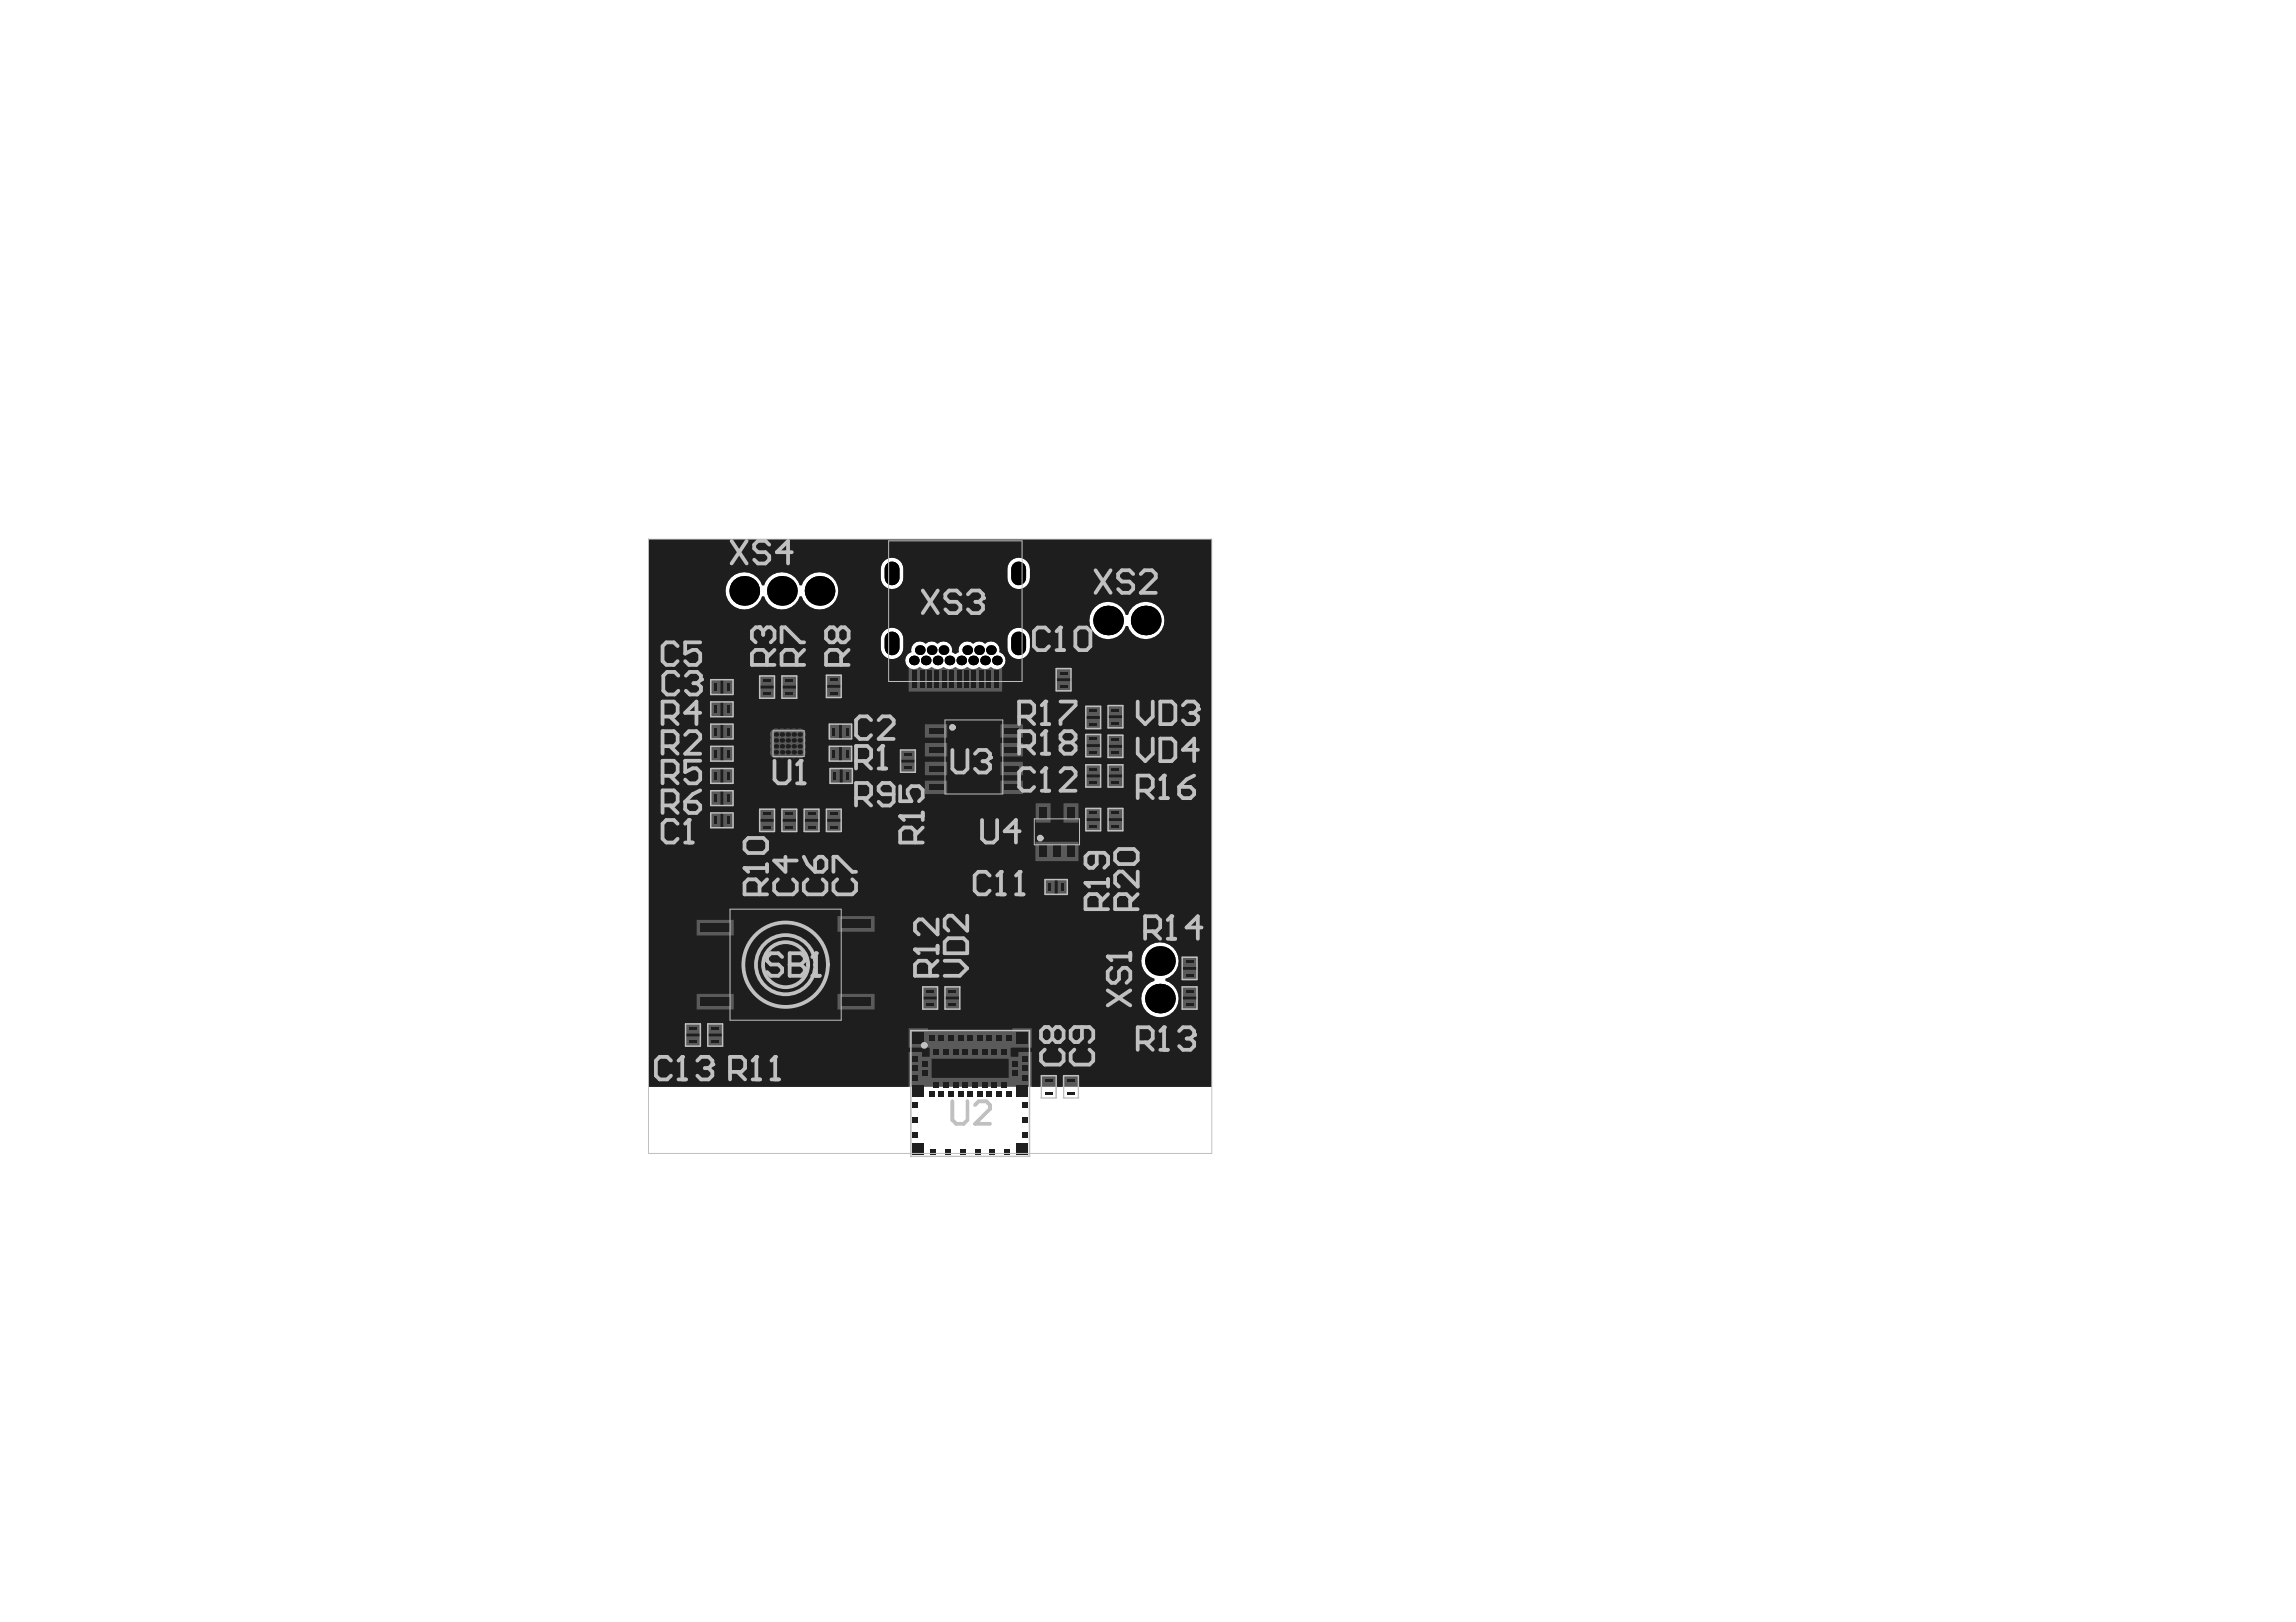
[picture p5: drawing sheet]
<svg xmlns="http://www.w3.org/2000/svg" width="297mm" height="210mm" viewBox="0 0 297 210" stroke-linecap="round" stroke-linejoin="round" font-family="sans-serif">
<path d="M83.9 69.8h72.9v70.8h-72.9zM94.6 74.8a2.42 2.42 0 0 0 .4 3.7 2.42 2.42 0 0 0 3.6-1.3h.3a2.41 2.41 0 0 0 2.3 1.7 2.41 2.41 0 0 0 2.3-1.7h.2a2.42 2.42 0 0 0 3.8 1.2 2.42 2.42 0 0 0 0-3.9 2.42 2.42 0 0 0-3.8 1.2h-.2a2.41 2.41 0 0 0-2.3-1.7 2.41 2.41 0 0 0-2.3 1.7h-.3a2.42 2.42 0 0 0-4-.9zM130.8 72.6a2.9 2.9 0 0 0 0 3.2 1.46 1.46 0 0 0 1.5 .3 1.46 1.46 0 0 0 .9-1.3 2.35 2.35 0 0 0-.4-2.2 1.46 1.46 0 0 0-2 0zM114.4 72.6a2.9 2.9 0 0 0 0 3.2 1.46 1.46 0 0 0 1.6 .3 1.46 1.46 0 0 0 .9-1.3 2.35 2.35 0 0 0-.5-2.2 1.46 1.46 0 0 0-2 0zM141.6 78.6a2.42 2.42 0 0 0 .5 3.8 2.42 2.42 0 0 0 3.6-1.4h.2a2.42 2.42 0 0 0 3.7 1.3 2.42 2.42 0 0 0 0-4 2.42 2.42 0 0 0-3.7 1.3h-.2a2.41 2.41 0 0 0-4.1-1zM118.2 83.3l-.3 .4v.4v.3a1.12 1.12 0 0 0-.7 1.6 1.12 1.12 0 0 0 1.8 .3 1.11 1.11 0 0 0 1.5 0 1.11 1.11 0 0 0 1.6 0 1.11 1.11 0 0 0 1.5 0 1.11 1.11 0 0 0 1.5 0 1.11 1.11 0 0 0 1.6 0 1.11 1.11 0 0 0 1.5 0 1.12 1.12 0 0 0 1.7-.3 1.12 1.12 0 0 0-.6-1.6 1.11 1.11 0 0 0-.5-1.2 1.11 1.11 0 0 0-1.4 .1 1.11 1.11 0 0 0-1.5 0 1.11 1.11 0 0 0-1.3-.1 1.11 1.11 0 0 0-.5 1.2l-.5 .2-.5-.2a1.11 1.11 0 0 0-.5-1.2 1.11 1.11 0 0 0-1.3 .1 1.11 1.11 0 0 0-1.5 0 1.12 1.12 0 0 0-1.6 0zM130.8 81.7a2.9 2.9 0 0 0 0 3.2 1.46 1.46 0 0 0 1.5 .3 1.46 1.46 0 0 0 .9-1.4 2.35 2.35 0 0 0-.4-2.1 1.46 1.46 0 0 0-2 0zM114.4 81.7a2.9 2.9 0 0 0 0 3.2 1.46 1.46 0 0 0 1.6 .3 1.46 1.46 0 0 0 .9-1.4 2.35 2.35 0 0 0-.5-2.1 1.46 1.46 0 0 0-2 0zM148.3 122.6a2.41 2.41 0 0 0 1 4.1v.2a2.42 2.42 0 0 0-1.2 3.7 2.42 2.42 0 0 0 3.9 0 2.42 2.42 0 0 0-1.2-3.7v-.2a2.42 2.42 0 0 0 1.3-3.6 2.42 2.42 0 0 0-3.8-.5z" fill="#5a5a5a"/>
<g fill="#000">
<circle cx="96.3" cy="76.5" r="1.92"/>
<circle cx="101.2" cy="76.5" r="1.92"/>
<circle cx="106" cy="76.5" r="1.92"/>
<circle cx="118.2" cy="85.5" r=".62"/>
<circle cx="119" cy="84.1" r=".62"/>
<circle cx="119.8" cy="85.5" r=".62"/>
<circle cx="120.5" cy="84.1" r=".62"/>
<circle cx="121.3" cy="85.5" r=".62"/>
<circle cx="122.1" cy="84.1" r=".62"/>
<circle cx="122.8" cy="85.5" r=".62"/>
<circle cx="124.4" cy="85.5" r=".62"/>
<circle cx="125.1" cy="84.1" r=".62"/>
<circle cx="125.9" cy="85.5" r=".62"/>
<circle cx="126.7" cy="84.1" r=".62"/>
<circle cx="127.4" cy="85.5" r=".62"/>
<circle cx="128.2" cy="84.1" r=".62"/>
<circle cx="129" cy="85.5" r=".62"/>
<circle cx="143.4" cy="80.3" r="1.92"/>
<circle cx="148.2" cy="80.3" r="1.92"/>
<circle cx="150.1" cy="129.2" r="1.92"/>
<circle cx="150.1" cy="124.4" r="1.92"/>
</g>
<path d="M115.4 73.6v1.2M131.8 73.6v1.2M115.4 82.7v1.1M131.8 82.7v1.1" fill="none" stroke="#000" stroke-width="1.9"/>
<g fill="#1e1e1e">
<path d="M120.5 137h10v2.5h-10z"/>
<path d="M83.9 69.8h72.9v70.8h-17.1l-.2-.1v-1.4h-1.9v1.4l-.2 .1h-.6l-.2-.1v-1.4h-1.9v1.4l-.1 .1h-1.1v-4.5h-1.8v.7h-1v-1.2h2.8v-2.5h-2.5v.4h-10.9v-.4h-2.6v2.5h2.8v1.2h-1v-.7h-1.8v4.5h-33.6zM94.6 74.8a2.42 2.42 0 0 0 .4 3.7 2.42 2.42 0 0 0 3.6-1.3h.3a2.41 2.41 0 0 0 2.3 1.7 2.41 2.41 0 0 0 2.3-1.7h.2a2.42 2.42 0 0 0 3.8 1.2 2.42 2.42 0 0 0 0-3.9 2.42 2.42 0 0 0-3.8 1.2h-.2a2.41 2.41 0 0 0-2.3-1.7 2.41 2.41 0 0 0-2.3 1.7h-.3a2.42 2.42 0 0 0-4-.9zM130.8 72.6a2.9 2.9 0 0 0 0 3.2 1.46 1.46 0 0 0 1.5 .3 1.46 1.46 0 0 0 .9-1.3 2.35 2.35 0 0 0-.4-2.2 1.46 1.46 0 0 0-2 0zM114.4 72.6a2.9 2.9 0 0 0 0 3.2 1.46 1.46 0 0 0 1.6 .3 1.46 1.46 0 0 0 .9-1.3 2.35 2.35 0 0 0-.5-2.2 1.46 1.46 0 0 0-2 0zM141.6 78.6a2.42 2.42 0 0 0 .5 3.8 2.42 2.42 0 0 0 3.6-1.4h.2a2.42 2.42 0 0 0 3.7 1.3 2.42 2.42 0 0 0 0-4 2.42 2.42 0 0 0-3.7 1.3h-.2a2.41 2.41 0 0 0-4.1-1zM118.2 83.3l-.3 .4v.4v.3a1.1 1.1 0 0 0-.8 .9 1.1 1.1 0 0 0 .4 1.1v3.1h12.1v-3.1a1.1 1.1 0 0 0 .5-1.1 1.1 1.1 0 0 0-.8-.9 1.11 1.11 0 0 0-.5-1.2 1.11 1.11 0 0 0-1.4 .1 1.11 1.11 0 0 0-1.5 0 1.11 1.11 0 0 0-1.3-.1 1.11 1.11 0 0 0-.5 1.2l-.5 .2-.5-.2a1.11 1.11 0 0 0-.5-1.2 1.11 1.11 0 0 0-1.3 .1 1.11 1.11 0 0 0-1.5 0 1.12 1.12 0 0 0-1.6 0zM130.8 81.7a2.9 2.9 0 0 0 0 3.2 1.46 1.46 0 0 0 1.5 .3 1.46 1.46 0 0 0 .9-1.4 2.35 2.35 0 0 0-.4-2.1 1.46 1.46 0 0 0-2 0zM114.4 81.7a2.9 2.9 0 0 0 0 3.2 1.46 1.46 0 0 0 1.6 .3 1.46 1.46 0 0 0 .9-1.4 2.35 2.35 0 0 0-.5-2.1 1.46 1.46 0 0 0-2 0zM136.6 86.4v1.4h2v-1.4zM106.9 87.3v1.3h1.9v-1.3zM101.2 87.4v1.3h1.9v-1.3zM98.3 87.4v1.3h1.9v-1.3zM136.6 88.1v1.4h2v-1.4zM93.6 88v1.9h1.3v-1.9zM91.8 88v1.9h1.4v-1.9zM106.9 89v1.4h1.9v-1.4zM101.2 89.1v1.4h1.9v-1.4zM98.3 89.1v1.4h1.9v-1.4zM143.3 91.2v1.4h2v-1.4zM140.5 91.3v1.4h1.9v-1.4zM93.6 90.8v2h1.3v-2zM91.8 90.8v2h1.4v-2zM143.3 92.9v1.4h2v-1.4zM99.8 94.5a.75 .75 0 0 0-.1 .9 .7 .7 0 0 0 0 .8 .7 .7 0 0 0 0 .8 .77 .77 0 0 0 .1 .9 .77 .77 0 0 0 1 .1 .7 .7 0 0 0 .8 0 .7 .7 0 0 0 .7 0 .7 .7 0 0 0 .8 0 .77 .77 0 0 0 .9-.1 .77 .77 0 0 0 .1-.9 .7 .7 0 0 0 0-.8 .7 .7 0 0 0 0-.8 .77 .77 0 0 0-.1-.9 .77 .77 0 0 0-.9-.1 .7 .7 0 0 0-.8 0 .7 .7 0 0 0-.8 0 .7 .7 0 0 0-.7 0 .75 .75 0 0 0-1 .1zM140.5 93v1.4h1.9v-1.4zM129.4 93.7v1.8h2.9v-1.8zM119.7 93.7v1.8h2.9v-1.8zM108.9 93.7v1.9h1.4v-1.9zM107.2 93.7v1.9h1.3v-1.9zM93.6 93.7v1.9h1.3v-1.9zM91.8 93.7v1.9h1.4v-1.9zM140.5 94.9v1.4h1.9v-1.4zM143.3 95v1.4h2v-1.4zM129.4 96.2v1.7h2.9v-1.7zM119.7 96.2v1.7h2.9v-1.7zM140.5 96.7v1.3h1.9v-1.3zM143.3 96.8v1.3h2v-1.3zM116.5 97v1.3h1.9v-1.3zM108.9 96.6v1.9h1.4v-1.9zM107.2 96.6v1.9h1.3v-1.9zM93.6 96.6v1.9h1.3v-1.9zM91.8 96.6v1.9h1.4v-1.9zM116.5 98.7v1.3h1.9v-1.3zM143.3 98.9v1.3h2v-1.3zM140.5 98.9v1.3h1.9v-1.3zM129.4 98.6v1.7h2.9v-1.7zM119.7 98.6v1.7h2.9v-1.7zM109 99.4v2h1.4v-2zM107.3 99.4v2h1.3v-2zM93.6 99.4v2h1.3v-2zM91.8 99.4v2h1.4v-2zM143.3 100.6v1.4h2v-1.4zM140.5 100.6v1.4h1.9v-1.4zM129.4 101v1.8h2.9v-1.8zM119.7 101v1.8h2.9v-1.8zM93.6 102.3v2h1.3v-2zM91.8 102.3v2h1.4v-2zM143.3 104.5v1.4h2v-1.4zM140.5 104.5v1.4h1.9v-1.4zM106.9 104.6v1.4h1.9v-1.4zM104 104.6v1.4h2v-1.4zM98.3 104.6v1.4h1.9v-1.4zM101.2 104.6v1.4h1.9v-1.4zM137.6 104v2.5h1.9v-2.5zM134 104v2.5h1.9v-2.5zM93.6 105.2v1.9h1.3v-1.9zM91.8 105.2v1.9h1.4v-1.9zM143.3 106.2v1.4h2v-1.4zM140.5 106.2v1.4h1.9v-1.4zM106.9 106.3v1.4h1.9v-1.4zM104 106.3v1.4h2v-1.4zM98.3 106.3v1.4h1.9v-1.4zM101.2 106.3v1.4h1.9v-1.4zM133.9 108.9v2.5h5.6v-2.5zM136.8 113.8v1.9h1.4v-1.9zM135.1 113.8v1.9h1.4v-1.9zM108.3 118.6v2h4.9v-2zM90.1 119v2.1h4.8v-2.1zM152.9 123.8v1.3h2v-1.3zM152.9 125.5v1.4h2v-1.4zM122.2 127.6v1.4h2v-1.4zM119.4 127.6v1.4h1.9v-1.4zM152.9 127.6v1.4h2v-1.4zM108.3 128.6v2h4.9v-2zM90.1 128.6v2h4.8v-2zM122.2 129.3v1.4h2v-1.4zM119.4 129.3v1.4h1.9v-1.4zM152.9 129.3v1.4h2v-1.4zM148.3 122.6a2.41 2.41 0 0 0 1 4.1v.2a2.42 2.42 0 0 0-1.2 3.7 2.42 2.42 0 0 0 3.9 0 2.42 2.42 0 0 0-1.2-3.7v-.2a2.42 2.42 0 0 0 1.3-3.6 2.42 2.42 0 0 0-3.8-.5zM88.7 132.4v1.4h1.9v-1.4zM91.6 132.4v1.4h1.9v-1.4zM88.7 134.1v1.4h1.9v-1.4zM91.6 134.1v1.4h1.9v-1.4z"/>
</g>
<g fill="#000">
<circle cx="96.3" cy="76.5" r="1.92"/>
<circle cx="101.2" cy="76.5" r="1.92"/>
<circle cx="106" cy="76.5" r="1.92"/>
<circle cx="118.2" cy="85.5" r=".62"/>
<circle cx="119" cy="84.1" r=".62"/>
<circle cx="119.8" cy="85.5" r=".62"/>
<circle cx="120.5" cy="84.1" r=".62"/>
<circle cx="121.3" cy="85.5" r=".62"/>
<circle cx="122.1" cy="84.1" r=".62"/>
<circle cx="122.8" cy="85.5" r=".62"/>
<circle cx="124.4" cy="85.5" r=".62"/>
<circle cx="125.1" cy="84.1" r=".62"/>
<circle cx="125.9" cy="85.5" r=".62"/>
<circle cx="126.7" cy="84.1" r=".62"/>
<circle cx="127.4" cy="85.5" r=".62"/>
<circle cx="128.2" cy="84.1" r=".62"/>
<circle cx="129" cy="85.5" r=".62"/>
<circle cx="143.4" cy="80.3" r="1.92"/>
<circle cx="148.2" cy="80.3" r="1.92"/>
<circle cx="150.1" cy="129.2" r="1.92"/>
<circle cx="150.1" cy="124.4" r="1.92"/>
</g>
<path d="M115.4 73.6v1.2M131.8 73.6v1.2M115.4 82.7v1.1M131.8 82.7v1.1" fill="none" stroke="#000" stroke-width="1.9"/>
<g fill="#1e1e1e">
<path d="M92 134.6h1v.4h-1z" fill-rule="evenodd"/>
<path d="M92 132.9h1v.4h-1z" fill-rule="evenodd"/>
<path d="M92.3 99.9h.4v1h-.4z" fill-rule="evenodd"/>
<path d="M92.3 97.1h.4v.9h-.4z" fill-rule="evenodd"/>
<path d="M92.3 88.4h.4v1h-.4z" fill-rule="evenodd"/>
<path d="M94.1 99.9h.3v1h-.3z" fill-rule="evenodd"/>
<path d="M94.1 97.1h.3v.9h-.3z" fill-rule="evenodd"/>
<path d="M94.1 88.4h.3v1h-.3z" fill-rule="evenodd"/>
<path d="M98.8 105.1h.9v.4h-.9z" fill-rule="evenodd"/>
<path d="M98.8 87.9h.9v.3h-.9z" fill-rule="evenodd"/>
<path d="M98.8 89.6h.9v.4h-.9z" fill-rule="evenodd"/>
<path d="M107.4 105.1h.9v.4h-.9z" fill-rule="evenodd"/>
<path d="M107.8 99.9h.4v1h-.4z" fill-rule="evenodd"/>
<path d="M107.7 97.1h.4v.9h-.4z" fill-rule="evenodd"/>
<path d="M107.4 87.8h.9v.4h-.9z" fill-rule="evenodd"/>
<path d="M107.4 89.5h.9v.4h-.9z" fill-rule="evenodd"/>
<path d="M118 146.5h.8v.8h-.8z" fill-rule="evenodd"/>
<path d="M118 144.6h.8v.7h-.8z" fill-rule="evenodd"/>
<path d="M118 142.7h.8v.7h-.8z" fill-rule="evenodd"/>
<path d="M119.3 138.5h.7v.8h-.7z" fill-rule="evenodd"/>
<path d="M118 139.1h.8v.8h-.8z" fill-rule="evenodd"/>
<path d="M118 136.6h.8v.8h-.8z" fill-rule="evenodd"/>
<path d="M119.9 128.1h.9v.4h-.9z" fill-rule="evenodd"/>
<path d="M122 140h.8v.7h-.8z" fill-rule="evenodd"/>
<path d="M123.3 140h.7v.7h-.7z" fill-rule="evenodd"/>
<path d="M123.3 135.8h.7v.7h-.7z" fill-rule="evenodd"/>
<path d="M122 135.8h.8v.7h-.8z" fill-rule="evenodd"/>
<path d="M122.7 128.1h1v.4h-1z" fill-rule="evenodd"/>
<path d="M125.8 140h.7v.7h-.7z" fill-rule="evenodd"/>
<path d="M127 140h.8v.7h-.8z" fill-rule="evenodd"/>
<path d="M127 135.8h.8v.7h-.8z" fill-rule="evenodd"/>
<path d="M125.8 135.8h.7v.7h-.7z" fill-rule="evenodd"/>
<path d="M131 138.5h.7v.8h-.7z" fill-rule="evenodd"/>
<path d="M129.5 140h.8v.7h-.8z" fill-rule="evenodd"/>
<path d="M129.5 135.8h.8v.7h-.8z" fill-rule="evenodd"/>
<path d="M129.9 101.5h1.9v.8h-1.9z" fill-rule="evenodd"/>
<path d="M129.9 96.6h1.9v.8h-1.9z" fill-rule="evenodd"/>
<path d="M135.2 139.6h1v.4h-1z" fill-rule="evenodd"/>
<path d="M134.5 104.4h.9v1.6h-.9z" fill-rule="evenodd"/>
<path d="M138.1 139.6h.9v.4h-.9z" fill-rule="evenodd"/>
<path d="M138.1 104.4h.9v1.6h-.9z" fill-rule="evenodd"/>
<path d="M137.1 88.6h1v.4h-1z" fill-rule="evenodd"/>
<path d="M141 105h.9v.4h-.9z" fill-rule="evenodd"/>
<path d="M141 101.1h.9v.4h-.9z" fill-rule="evenodd"/>
<path d="M141 99.4h.9v.3h-.9z" fill-rule="evenodd"/>
<path d="M141 97.2h.9v.3h-.9z" fill-rule="evenodd"/>
<path d="M141 95.4h.9v.4h-.9z" fill-rule="evenodd"/>
<path d="M141 93.5h.9v.4h-.9z" fill-rule="evenodd"/>
<path d="M141 91.8h.9v.4h-.9z" fill-rule="evenodd"/>
<path d="M153.4 128.1h1v.4h-1z" fill-rule="evenodd"/>
<path d="M153.4 124.3h1v.3h-1z" fill-rule="evenodd"/>
<path d="M92.3 102.8h.4v1h-.4z" fill-rule="evenodd"/>
<path d="M92.3 105.7h.4v.9h-.4z" fill-rule="evenodd"/>
<path d="M92.3 94.2h.4v.9h-.4z" fill-rule="evenodd"/>
<path d="M92.3 91.3h.4v1h-.4z" fill-rule="evenodd"/>
<path d="M94.1 102.8h.3v1h-.3z" fill-rule="evenodd"/>
<path d="M94.1 105.7h.3v.9h-.3z" fill-rule="evenodd"/>
<path d="M94.1 94.2h.3v.9h-.3z" fill-rule="evenodd"/>
<path d="M94.1 91.3h.3v1h-.3z" fill-rule="evenodd"/>
<path d="M98.8 106.8h.9v.4h-.9z" fill-rule="evenodd"/>
<path d="M107.7 94.2h.4v.9h-.4z" fill-rule="evenodd"/>
<path d="M107.4 106.8h.9v.4h-.9z" fill-rule="evenodd"/>
<path d="M118 140.5h1.6v1.5h-1.6z" fill-rule="evenodd"/>
<path d="M118 147.9h1.6v1.6h-1.6z" fill-rule="evenodd"/>
<path d="M119.9 129.8h.9v.4h-.9z" fill-rule="evenodd"/>
<path d="M118 133.6h1.6v1.5h-1.6z" fill-rule="evenodd"/>
<path d="M119.3 137.2h.7v.8h-.7z" fill-rule="evenodd"/>
<path d="M118 137.9h.8v.7h-.8z" fill-rule="evenodd"/>
<path d="M120 86.7h.5v2.3h-.5z" fill-rule="evenodd"/>
<path d="M119 86.7h.6v2.3h-.6z" fill-rule="evenodd"/>
<path d="M118 86.7h.6v2.3h-.6z" fill-rule="evenodd"/>
<path d="M122.3 148.7h.7v.8h-.7z" fill-rule="evenodd"/>
<path d="M121.4 141.2h.8v.8h-.8z" fill-rule="evenodd"/>
<path d="M122.6 141.2h.8v.8h-.8z" fill-rule="evenodd"/>
<path d="M123.9 141.2h.8v.8h-.8z" fill-rule="evenodd"/>
<path d="M122.7 129.8h1v.4h-1z" fill-rule="evenodd"/>
<path d="M123.9 133.9h.8v.8h-.8z" fill-rule="evenodd"/>
<path d="M122.6 133.9h.8v.8h-.8z" fill-rule="evenodd"/>
<path d="M121.4 133.9h.8v.8h-.8z" fill-rule="evenodd"/>
<path d="M123.8 86.7h.6v2.3h-.6z" fill-rule="evenodd"/>
<path d="M122.8 86.7h.6v2.3h-.6z" fill-rule="evenodd"/>
<path d="M121.9 86.7h.5v2.3h-.5z" fill-rule="evenodd"/>
<path d="M126.1 148.7h.8v.8h-.8z" fill-rule="evenodd"/>
<path d="M126.4 141.2h.7v.8h-.7z" fill-rule="evenodd"/>
<path d="M127.6 141.2h.8v.8h-.8z" fill-rule="evenodd"/>
<path d="M127.6 133.9h.8v.8h-.8z" fill-rule="evenodd"/>
<path d="M126.4 133.9h.7v.8h-.7z" fill-rule="evenodd"/>
<path d="M127.6 86.7h.6v2.3h-.6z" fill-rule="evenodd"/>
<path d="M126.7 86.7h.5v2.3h-.5z" fill-rule="evenodd"/>
<path d="M125.7 86.7h.6v2.3h-.6z" fill-rule="evenodd"/>
<path d="M129.9 148.7h.8v.8h-.8z" fill-rule="evenodd"/>
<path d="M130.1 141.2h.8v.8h-.8z" fill-rule="evenodd"/>
<path d="M131 137.2h.7v.8h-.7z" fill-rule="evenodd"/>
<path d="M130.1 133.9h.8v.8h-.8z" fill-rule="evenodd"/>
<path d="M129.9 99.1h1.9v.7h-1.9z" fill-rule="evenodd"/>
<path d="M129.9 94.2h1.9v.8h-1.9z" fill-rule="evenodd"/>
<path d="M135.2 141.3h1v.4h-1z" fill-rule="evenodd"/>
<path d="M134.4 109.4h1v1.6h-1z" fill-rule="evenodd"/>
<path d="M135.6 114.3h.4v1h-.4z" fill-rule="evenodd"/>
<path d="M138.1 141.3h.9v.4h-.9z" fill-rule="evenodd"/>
<path d="M138.1 109.4h.9v1.6h-.9z" fill-rule="evenodd"/>
<path d="M137.3 114.3h.4v1h-.4z" fill-rule="evenodd"/>
<path d="M137.1 86.9h1v.4h-1z" fill-rule="evenodd"/>
<path d="M141 106.7h.9v.4h-.9z" fill-rule="evenodd"/>
<path d="M153.4 126h1v.4h-1z" fill-rule="evenodd"/>
<path d="M153.4 129.8h1v.4h-1z" fill-rule="evenodd"/>
<path d="M89.2 134.6h.9v.4h-.9z" fill-rule="evenodd"/>
<path d="M89.2 132.9h.9v.4h-.9z" fill-rule="evenodd"/>
<path d="M90.6 119.5h3.8v1.1h-3.8z" fill-rule="evenodd"/>
<path d="M104.5 105.1h1v.4h-1z" fill-rule="evenodd"/>
<path d="M101.6 105.1h1v.4h-1z" fill-rule="evenodd"/>
<path d="M109.5 99.9h.4v1h-.4z" fill-rule="evenodd"/>
<path d="M109.4 97.1h.4v.9h-.4z" fill-rule="evenodd"/>
<path d="M101.6 87.9h1v.3h-1z" fill-rule="evenodd"/>
<path d="M101.6 89.6h1v.4h-1z" fill-rule="evenodd"/>
<path d="M120.8 140h.7v.7h-.7z" fill-rule="evenodd"/>
<path d="M124.5 140h.8v.7h-.8z" fill-rule="evenodd"/>
<path d="M124.5 135.8h.8v.7h-.8z" fill-rule="evenodd"/>
<path d="M120.8 135.8h.7v.7h-.7z" fill-rule="evenodd"/>
<path d="M120.1 101.5h2v.8h-2z" fill-rule="evenodd"/>
<path d="M120.1 96.6h2v.8h-2z" fill-rule="evenodd"/>
<path d="M117 97.4h.9v.4h-.9z" fill-rule="evenodd"/>
<path d="M132.2 146.5h.8v.8h-.8z" fill-rule="evenodd"/>
<path d="M132.2 142.7h.8v.7h-.8z" fill-rule="evenodd"/>
<path d="M132.2 144.6h.8v.7h-.8z" fill-rule="evenodd"/>
<path d="M132.2 139.1h.8v.8h-.8z" fill-rule="evenodd"/>
<path d="M128.2 140h.8v.7h-.8z" fill-rule="evenodd"/>
<path d="M132.2 136.6h.8v.8h-.8z" fill-rule="evenodd"/>
<path d="M128.2 135.8h.8v.7h-.8z" fill-rule="evenodd"/>
<path d="M143.8 105h1v.4h-1z" fill-rule="evenodd"/>
<path d="M143.8 101.1h1v.4h-1z" fill-rule="evenodd"/>
<path d="M143.8 99.4h1v.3h-1z" fill-rule="evenodd"/>
<path d="M143.8 97.3h1v.3h-1z" fill-rule="evenodd"/>
<path d="M143.8 95.5h1v.4h-1z" fill-rule="evenodd"/>
<path d="M143.8 93.4h1v.4h-1z" fill-rule="evenodd"/>
<path d="M143.8 91.7h1v.4h-1z" fill-rule="evenodd"/>
<path d="M90.6 129.1h3.8v1.1h-3.8z" fill-rule="evenodd"/>
<path d="M109.4 94.2h.4v.9h-.4z" fill-rule="evenodd"/>
<path d="M104.5 106.8h1v.4h-1z" fill-rule="evenodd"/>
<path d="M101.6 106.8h1v.4h-1z" fill-rule="evenodd"/>
<path d="M124.2 148.7h.7v.8h-.7z" fill-rule="evenodd"/>
<path d="M120.3 148.7h.8v.8h-.8z" fill-rule="evenodd"/>
<path d="M120.1 141.2h.8v.8h-.8z" fill-rule="evenodd"/>
<path d="M125.1 141.2h.8v.8h-.8z" fill-rule="evenodd"/>
<path d="M125.1 133.9h.8v.8h-.8z" fill-rule="evenodd"/>
<path d="M120.1 133.9h.8v.8h-.8z" fill-rule="evenodd"/>
<path d="M120.1 99.1h2v.7h-2z" fill-rule="evenodd"/>
<path d="M120.1 94.2h2v.8h-2z" fill-rule="evenodd"/>
<path d="M117 99.2h.9v.4h-.9z" fill-rule="evenodd"/>
<path d="M124.7 86.7h.6v2.3h-.6z" fill-rule="evenodd"/>
<path d="M120.9 86.7h.6v2.3h-.6z" fill-rule="evenodd"/>
<path d="M128 148.7h.8v.8h-.8z" fill-rule="evenodd"/>
<path d="M128.9 141.2h.7v.8h-.7z" fill-rule="evenodd"/>
<path d="M131.5 140.5h1.5v1.5h-1.5z" fill-rule="evenodd"/>
<path d="M131.5 147.9h1.5v1.6h-1.5z" fill-rule="evenodd"/>
<path d="M132.2 137.9h.8v.7h-.8z" fill-rule="evenodd"/>
<path d="M128.9 133.9h.7v.8h-.7z" fill-rule="evenodd"/>
<path d="M131.5 133.6h1.5v1.5h-1.5z" fill-rule="evenodd"/>
<path d="M136.3 109.4h.9v1.6h-.9z" fill-rule="evenodd"/>
<path d="M128.6 86.7h.6v2.3h-.6z" fill-rule="evenodd"/>
<path d="M143.8 106.7h1v.4h-1z" fill-rule="evenodd"/>
<path d="M108.8 119h3.9v1.1h-3.9z" fill-rule="evenodd"/>
<path d="M108.8 129.1h3.9v1.1h-3.9z" fill-rule="evenodd"/>
</g>
<g fill="#1e1e1e">
<circle cx="100.4" cy="95.8" r=".29"/>
<circle cx="100.4" cy="96.6" r=".29"/>
<circle cx="100.4" cy="97.3" r=".29"/>
<circle cx="102.7" cy="95.8" r=".29"/>
<circle cx="103.5" cy="95.8" r=".29"/>
<circle cx="102.7" cy="96.6" r=".29"/>
<circle cx="103.5" cy="96.6" r=".29"/>
<circle cx="102.7" cy="97.3" r=".29"/>
<circle cx="103.5" cy="97.3" r=".29"/>
<circle cx="100.4" cy="95" r=".29"/>
<circle cx="102.7" cy="95" r=".29"/>
<circle cx="103.5" cy="95" r=".29"/>
<circle cx="101.2" cy="95.8" r=".29"/>
<circle cx="101.9" cy="95.8" r=".29"/>
<circle cx="101.2" cy="96.6" r=".29"/>
<circle cx="101.9" cy="96.6" r=".29"/>
<circle cx="101.2" cy="97.3" r=".29"/>
<circle cx="101.9" cy="97.3" r=".29"/>
<circle cx="101.2" cy="95" r=".29"/>
<circle cx="101.9" cy="95" r=".29"/>
</g>
<g fill="none" stroke="#c0c0c0" stroke-width=".19">
<path d="M92 88h2.8v1.9h-2.8zM92 90.8h2.8v2h-2.8zM92 93.7h2.8v1.9h-2.8zM92 96.6h2.8v1.9h-2.8zM92 99.5h2.8v1.9h-2.8zM98.3 87.5h1.9v2.9h-1.9zM101.2 87.5h1.9v2.9h-1.9zM106.9 87.4h1.9v2.9h-1.9zM107.3 93.7h2.9v1.9h-2.9zM107.3 96.6h2.9v1.9h-2.9zM107.4 99.5h2.9v1.9h-2.9zM116.5 97.1h1.9v2.8h-1.9z"/>
<path d="M136.6 86.5h2v2.9h-2zM140.5 91.4h1.9v2.9h-1.9zM140.5 95h1.9v2.9h-1.9zM140.5 99h1.9v2.9h-1.9zM143.4 91.3h1.9v2.9h-1.9zM143.4 95.1h1.9v2.9h-1.9zM143.4 99h1.9v2.9h-1.9zM92 102.3h2.8v1.9h-2.8zM92 105.2h2.8v1.9h-2.8zM98.3 104.7h1.9v2.9h-1.9zM101.2 104.7h1.9v2.9h-1.9zM104 104.7h2v2.9h-2z"/>
<path d="M106.9 104.7h1.9v2.9h-1.9zM135.2 113.8h2.9v1.9h-2.9zM140.5 104.6h1.9v2.9h-1.9zM143.4 104.6h1.9v2.9h-1.9zM88.7 132.5h1.9v2.9h-1.9zM91.6 132.5h1.9v2.9h-1.9zM117.8 133.4h15.4v16.3h-15.4zM119.4 127.7h1.9v2.9h-1.9zM122.3 127.7h1.9v2.9h-1.9zM134.7 139.2h1.9v2.9h-1.9zM137.6 139.2h1.9v2.9h-1.9zM152.9 127.7h2v2.9h-2z"/>
<path d="M152.9 123.9h2v2.9h-2z"/>
</g>
<path d="M83.9 69.8h72.9v79.5h-72.9zM115 70h17.2v18.2h-17.2zM100 94.6v3.3M100 94.6h4v3.3h-4M122.3 93.2h7.4v9.6h-7.4zM94.4 117.7h14.4v14.3h-14.4zM133.8 106h5.9v3.3h-5.9z" fill="none" stroke="#c0c0c0" stroke-width=".13"/>
<g fill="none" stroke="#c0c0c0" stroke-width=".49">
<path d="M85.7 96.6h1.5l.5-.5v-1l-.5-.5h-1.5v2.9M86.7 96.6l1 .9M87.7 83.6l-.5-.5h-1l-.5 .5v2l.5 .4h1l.5-.4M87.8 87.4l-.5-.4h-1l-.5 .4v2l.5 .5h1l.5-.5M88.6 95.1l.5-.5h1l.5 .5v.5l-2 1.9h2M88.7 87.4l.5-.4h1l.5 .4v.5M90.6 83.1h-2v1.5l1-.5h.5l.5 .5v1l-.5 .4h-1l-.5-.4M90.6 98.5h-2v1.4l1-.5h.5l.5 .5v1l-.5 .5h-1l-.5-.5M85.7 100.4h1.5l.5-.5v-1l-.5-.4h-1.5v2.9M85.7 104.2h1.5l.5-.5v-.9l-.5-.5h-1.5v2.9M86.7 104.2l1 1M86.7 100.4l1 1"/>
<path d="M88.6 103.7h1.5l.5 .5v.5l-.5 .5h-1l-.5-.5zM90.6 102.3l-1 .5-1 .9"/>
</g>
<circle cx="90.7" cy="87.9" r=".24" fill="#c0c0c0"/>
<g fill="none" stroke="#c0c0c0" stroke-width=".49">
<path d="M89.7 88.4h.5M90.2 88.4l.5 .5v.5l-.5 .5h-1l-.5-.5M90.7 87.9l-.5 .5M100.2 98.5v2.4l.5 .5h1l.4-.5v-2.4M103.6 98.5v2.9M100.6 113.8l-.4 .5v1l.4 .4h2l.5-.4v-1l-.5-.5M101.6 110.9v1.9l-1.4-1.4h2.9M103.1 101.4h1M104 110.9l.5 .9 1 1M104.5 113.8l-.5 .5v1l.5 .4h1.9l.5-.4v-1l-.5-.5M105.5 111.4l.4-.5h.5l.5 .5v.9l-.5 .5h-.9zM107.8 112.8v-1.9h.5l2 1.9h.4"/>
<path d="M108.3 113.8l-.5 .5v1l.5 .4h2l.4-.4v-1l-.4-.5"/>
</g>
<circle cx="103.6" cy="98.5" r=".24" fill="#c0c0c0"/>
<path d="M98.3 81.2h-.5l-.5 .5v.9l.5 .5M99.2 86v-1.4l-.5-.5h-.9l-.5 .5v1.4h2.9M100.2 84.1l-1 1M101.1 83.1v-1.9h.5l1.9 1.9h.5M103.1 86v-1.4l-.5-.5h-1l-.5 .5v1.4h2.9M103.6 98.5l-.5 .4M104 84.1l-.9 1M108.3 81.7l-.5-.5h-.4l-.5 .5v.9l.5 .5h.4l.5-.5M108.3 81.7l.5-.5h.5l.5 .5v.9l-.5 .5h-.5l-.5-.5M108.3 81.7v.9M108.8 86v-1.4l-.5-.5h-.9l-.5 .5v1.4h2.9M109.8 84.1l-1 1" fill="none" stroke="#c0c0c0" stroke-width=".49"/>
<circle cx="98.3" cy="81.2" r=".24" fill="#c0c0c0"/>
<g fill="none" stroke="#c0c0c0" stroke-width=".49">
<path d="M98.3 81.2l.4 .5M98.7 81.7v.5M98.7 81.7l.5-.5h.5l.5 .5v.9l-.5 .5M131.8 96.6h1.5l.5-.5v-1l-.5-.5h-1.5v2.9M132.8 96.6l1 .9M134.8 97.5h.9M135.3 94.6v2.9M135.2 135.8l-.5 .5v1l.5 .5h1.9l.5-.5v-1l-.5-.5M136.1 133.4l-.4-.5h-.5l-.5 .5v1l.5 .5h.5l.4-.5M136.1 133.4l.5-.5h.5l.5 .5v1l-.5 .5h-.5l-.5-.5M136.1 133.4v1M139 135.8l-.5 .5v1l.5 .5h1.9l.5-.5v-1l-.5-.5"/>
<path d="M140 132.9v1.5l-.5 .5h-.5l-.5-.5v-1l.5-.5h1.9l.5 .5v1l-.5 .5"/>
</g>
<circle cx="135.3" cy="94.6" r=".24" fill="#c0c0c0"/>
<path d="M133.8 99.9l-.5-.5h-1l-.5 .5v1.9l.5 .5h1l.5-.5M135.3 94.6l-.5 .5M135.3 99.4v2.9M137.7 96.1l-.5-.5v-.5l.5-.5h1l.4 .5v.5l-.4 .5M137.7 96.1l-.5 .5v.5l.5 .4h1l.4-.4v-.5l-.4-.5M137.7 96.1h1M134.8 102.3h.9" fill="none" stroke="#c0c0c0" stroke-width=".49"/>
<circle cx="135.3" cy="99.4" r=".24" fill="#c0c0c0"/>
<path d="M135.3 99.4l-.5 .5M135.7 81.7l-.5-.5h-1l-.4 .5v1.9l.4 .5h1l.5-.5M136.7 84.1h1M137.2 81.2v2.9M137.2 99.9l.5-.5h1l.4 .5v.5l-1.9 1.9h1.9" fill="none" stroke="#c0c0c0" stroke-width=".49"/>
<circle cx="137.2" cy="81.2" r=".24" fill="#c0c0c0"/>
<path d="M137.2 81.2l-.5 .5M139.1 81.7l.5-.5h1l.5 .5v1.9l-.5 .5h-1l-.5-.5zM147.2 134.9h1.4l.5-.5v-1l-.5-.5h-1.4v3M148.2 134.9l.9 1M150.1 135.9h1M150.6 132.9v3" fill="none" stroke="#c0c0c0" stroke-width=".49"/>
<circle cx="150.6" cy="132.9" r=".24" fill="#c0c0c0"/>
<path d="M150.6 132.9l-.5 .5M152.5 133.4l.5-.5h1l.5 .5v.5" fill="none" stroke="#c0c0c0" stroke-width=".49"/>
<circle cx="154.5" cy="133.9" r=".24" fill="#c0c0c0"/>
<path d="M144.3 110.4l.5-.5h1.9l.5 .5v.9l-.5 .5h-1.9l-.5-.5zM146.2 117.7v-1.5l-.5-.5h-.9l-.5 .5v1.5h2.9M147.2 112.8v1.9l-2-1.9h-.4l-.5 .5v1l.5 .4M147.2 115.7l-1 1M151.6 118.6v2.9M148.1 120.5h1.5l.5-.5v-.9l-.5-.5h-1.5v2.9M149.1 120.5l1 1M151.1 121.5h.9M153.5 134.4h.5M154 134.4l.5 .5v.5l-.5 .5h-1l-.5-.5M154.5 133.9l-.5 .5" fill="none" stroke="#c0c0c0" stroke-width=".49"/>
<circle cx="151.6" cy="118.6" r=".24" fill="#c0c0c0"/>
<path d="M147.2 95.6v1.9l1 1 .9-1v-1.9M150.1 95.6h1.5l.5 .5v1.9l-.5 .5h-1.5zM155 97h-2l1.5-1.4v2.9M147.2 102.3h1.4l.5-.5v-.9l-.5-.5h-1.4v2.9M148.2 102.3l.9 1M150.1 103.3h1M150.6 100.4v2.9M151.6 118.6l-.5 .5M155.5 120h-2l1.5-1.4v2.9" fill="none" stroke="#c0c0c0" stroke-width=".49"/>
<circle cx="150.6" cy="100.4" r=".24" fill="#c0c0c0"/>
<path d="M150.6 100.4l-.5 .5M152.5 101.8h1.5l.5 .5v.5l-.5 .5h-1l-.5-.5zM154.5 100.4l-1 .5-1 .9M86.8 137.3l-.5-.5h-1l-.4 .5v1.9l.4 .5h1l.5-.5M87.8 139.7h1M88.3 136.8v2.9" fill="none" stroke="#c0c0c0" stroke-width=".49"/>
<circle cx="88.3" cy="136.8" r=".24" fill="#c0c0c0"/>
<path d="M88.3 136.8l-.5 .5M90.2 137.3l.5-.5h1l.5 .5v.4" fill="none" stroke="#c0c0c0" stroke-width=".49"/>
<circle cx="92.2" cy="137.7" r=".24" fill="#c0c0c0"/>
<path d="M85.7 92.7h1.5l.5-.5v-.9l-.5-.5h-1.5v2.9M86.7 92.7l1 1M90.6 92.2h-2l1.5-1.4v2.9M87.7 106.6l-.5-.5h-1l-.5 .5v1.9l.5 .5h1l.5-.5M88.6 109h1M89.1 106.1v2.9M91.2 138.2h.5M91.7 138.2l.5 .5v.5l-.5 .5h-1l-.5-.5M92.2 137.7l-.5 .5" fill="none" stroke="#c0c0c0" stroke-width=".49"/>
<circle cx="89.1" cy="106.1" r=".24" fill="#c0c0c0"/>
<path d="M89.1 106.1l-.5 .5M101.2 123.8l-.5-.4h-1l-.5 .4v.5l.5 .5h1l.5 .5v.5l-.5 .5h-1l-.5-.5M102.2 123.4v2.9h1.4l.5-.5v-.5l-.5-.5h-1.4" fill="none" stroke="#c0c0c0" stroke-width=".49"/>
<circle cx="102.2" cy="124.8" r=".24" fill="#c0c0c0"/>
<path d="M102.2 123.4h1.4l.5 .4v.5l-.5 .5h-1.4M105.1 126.3h1M105.6 123.4v2.9" fill="none" stroke="#c0c0c0" stroke-width=".49"/>
<circle cx="105.6" cy="123.4" r=".24" fill="#c0c0c0"/>
<path d="M96.3 112.3h2.9M98.3 115.7v-1.4l-.5-.5h-1l-.5 .5v1.4h2.9M99.2 113.8l-.9 1M99.2 111.8v1M105.6 123.4l-.5 .4" fill="none" stroke="#c0c0c0" stroke-width=".49"/>
<circle cx="96.3" cy="112.3" r=".24" fill="#c0c0c0"/>
<path d="M96.3 112.3l.5 .5M96.3 108.9l.5-.5h2l.4 .5v1l-.4 .5h-2l-.5-.5zM125.1 118.5v1.9l-1.9-1.9h-.5l-.5 .5v1l.5 .4M118.4 122.9h2.9M120.3 126.3v-1.5l-.5-.5h-.9l-.5 .5v1.5h2.9M121.3 124.3l-1 1M121.3 122.4v1M122.2 124.3h2l.9 1-.9 1h-2M122.2 121.9l.5-.5h1.9l.5 .5v1.5h-2.9z" fill="none" stroke="#c0c0c0" stroke-width=".49"/>
<circle cx="118.4" cy="122.9" r=".24" fill="#c0c0c0"/>
<path d="M116.5 105.6h2.9M118.4 109v-1.4l-.5-.5h-1l-.4 .5v1.4h2.9M119.4 107.1l-1 1M119.4 105.1v1M121.3 119v1.9l-2-1.9h-.4l-.5 .5v.9l.5 .5M118.4 122.9l.5 .5" fill="none" stroke="#c0c0c0" stroke-width=".49"/>
<circle cx="116.5" cy="105.6" r=".24" fill="#c0c0c0"/>
<path d="M131.8 92.7h1.5l.5-.5v-.9l-.5-.5h-1.5v2.9M132.8 92.7l1 1M134.8 93.7h.9M135.3 90.8v2.9M116.5 105.6l.4 .5M116.5 101.7v2h1.4l-.5-1v-.5l.5-.5h1l.5 .5v1l-.5 .5" fill="none" stroke="#c0c0c0" stroke-width=".49"/>
<circle cx="135.3" cy="90.8" r=".24" fill="#c0c0c0"/>
<path d="M135.3 90.8l-.5 .5M137.2 90.8h1.9v.5l-1.9 1.9v.5M143.3 128.2l2.9 1.9M143.3 123.8h2.9M143.8 125.2l-.5 .5v1l.5 .5h.5l.5-.5v-1l.5-.5h.4l.5 .5v1l-.5 .5M146.2 128.2l-2.9 1.9M146.2 123.3v1" fill="none" stroke="#c0c0c0" stroke-width=".49"/>
<circle cx="143.3" cy="123.8" r=".24" fill="#c0c0c0"/>
<path d="M147.2 90.8v1.9l1 1 .9-1v-1.9M150.1 90.8h1.5l.5 .5v1.9l-.5 .5h-1.5zM153 91.3l.5-.5h1l.5 .5v.5M143.3 123.8l.5 .5" fill="none" stroke="#c0c0c0" stroke-width=".49"/>
<circle cx="155" cy="91.8" r=".24" fill="#c0c0c0"/>
<path d="M154 92.2h.5M154.5 92.2l.5 .5v.5l-.5 .5h-1l-.5-.5M155 91.8l-.5 .4M140.4 114.3h3M142.4 117.7v-1.5l-.5-.5h-1l-.5 .5v1.5h3M143.4 115.7l-1 1M143.4 113.8v.9M123.2 142.5v2.4l.5 .5h1l.5-.5v-2.4M126.1 143l.5-.5h1l.5 .5v.5l-2 1.9h2" fill="none" stroke="#c0c0c0" stroke-width=".49"/>
<circle cx="140.4" cy="114.3" r=".24" fill="#c0c0c0"/>
<path d="M128 113.3l-.4-.5h-1l-.5 .5v2l.5 .4h1l.4-.4M129 115.7h1M129.5 112.8v2.9M140.4 114.3l.5 .4M141.9 110.4v1.4l-.5 .5h-.5l-.5-.5v-1l.5-.4h2l.5 .4v1l-.5 .5" fill="none" stroke="#c0c0c0" stroke-width=".49"/>
<circle cx="129.5" cy="112.8" r=".24" fill="#c0c0c0"/>
<path d="M129.5 112.8l-.5 .5M131.4 115.7h1M131.9 112.8v2.9" fill="none" stroke="#c0c0c0" stroke-width=".49"/>
<circle cx="131.9" cy="112.8" r=".24" fill="#c0c0c0"/>
<path d="M123.2 97.1v2.4l.5 .5h1l.5-.5v-2.4M126.1 97.5l.5-.4h1l.5 .4v.5M131.9 112.8l-.5 .5" fill="none" stroke="#c0c0c0" stroke-width=".49"/>
<circle cx="128.1" cy="98" r=".24" fill="#c0c0c0"/>
<path d="M110.7 98.5h1.5l.5-.5v-1l-.5-.5h-1.5v3M111.7 98.5l1 1M113.7 99.5h.9M114.2 96.5v3M127.1 98.5h.5M127.6 98.5l.5 .5v.5l-.5 .5h-1l-.5-.5M128.1 98l-.5 .5M110.7 103.3h1.5l.5-.5v-1l-.5-.5h-1.5v2.9M111.7 103.3l1 .9M115.6 102.8h-1.4l-.5-.5v-.5l.5-.5h.9l.5 .5v2l-.5 .4h-.9l-.5-.4" fill="none" stroke="#c0c0c0" stroke-width=".49"/>
<circle cx="114.2" cy="96.5" r=".24" fill="#c0c0c0"/>
<g fill="none" stroke="#c0c0c0" stroke-width=".49">
<path d="M94.6 70l2 2.9M96.6 70l-2 2.9M99.5 70.5l-.5-.5h-.9l-.5 .5v.5l.5 .5h.9l.5 .4v.5l-.5 .5h-.9l-.5-.5M102.4 71.5h-1.9l1.5-1.5v2.9M141.7 73.8l2 2.9M143.7 73.8l-2 2.9M146.6 74.3l-.5-.5h-1l-.4 .5v.5l.4 .5h1l.5 .4v.5l-.5 .5h-1l-.4-.5M147.6 74.3l.5-.5h.9l.5 .5v.5l-1.9 1.9h1.9M114.2 96.5l-.5 .5M94.4 138.7h1.5l.5-.5v-.9l-.5-.5h-1.5v2.9M95.4 138.7l1 1M97.4 139.7h.9"/>
<path d="M97.9 136.8v2.9"/>
</g>
<circle cx="97.9" cy="136.8" r=".24" fill="#c0c0c0"/>
<path d="M97.9 136.8l-.5 .5M99.8 139.7h1M100.3 136.8v2.9" fill="none" stroke="#c0c0c0" stroke-width=".49"/>
<circle cx="100.3" cy="136.8" r=".24" fill="#c0c0c0"/>
<path d="M119.4 76.4l1.9 2.9M121.3 76.4l-1.9 2.9M124.2 76.9l-.4-.5h-1l-.5 .5v.5l.5 .5h1l.4 .5v.5l-.4 .4h-1l-.5-.4M125.2 76.9l.5-.5h1l.5 .5v.5M100.3 136.8l-.5 .5" fill="none" stroke="#c0c0c0" stroke-width=".49"/>
<circle cx="127.2" cy="77.4" r=".24" fill="#c0c0c0"/>
<g fill="none" stroke="#c0c0c0" stroke-width=".49">
<path d="M126.2 77.9h.5M126.7 77.9l.5 .5v.5l-.5 .4h-1l-.5-.4M127.2 77.4l-.5 .5M112.7 93.2l-.5-.5h-1l-.5 .5v1.9l.5 .5h1l.5-.5M113.7 93.2l.5-.5h.9l.5 .5v.5l-1.9 1.9h1.9M127 106.1v2.4l.5 .5h1l.5-.5v-2.4M131.9 107.6h-1.9l1.4-1.5v2.9"/>
<circle cx="123.2" cy="94.1" r=".19"/>
<circle cx="134.6" cy="108.5" r=".19"/>
<circle cx="101.6" cy="124.8" r="2.92"/>
<circle cx="101.6" cy="124.8" r="3.8"/>
<circle cx="101.6" cy="124.8" r="5.5"/>
<circle cx="119.6" cy="135.3" r=".19"/>
</g>
</svg>
